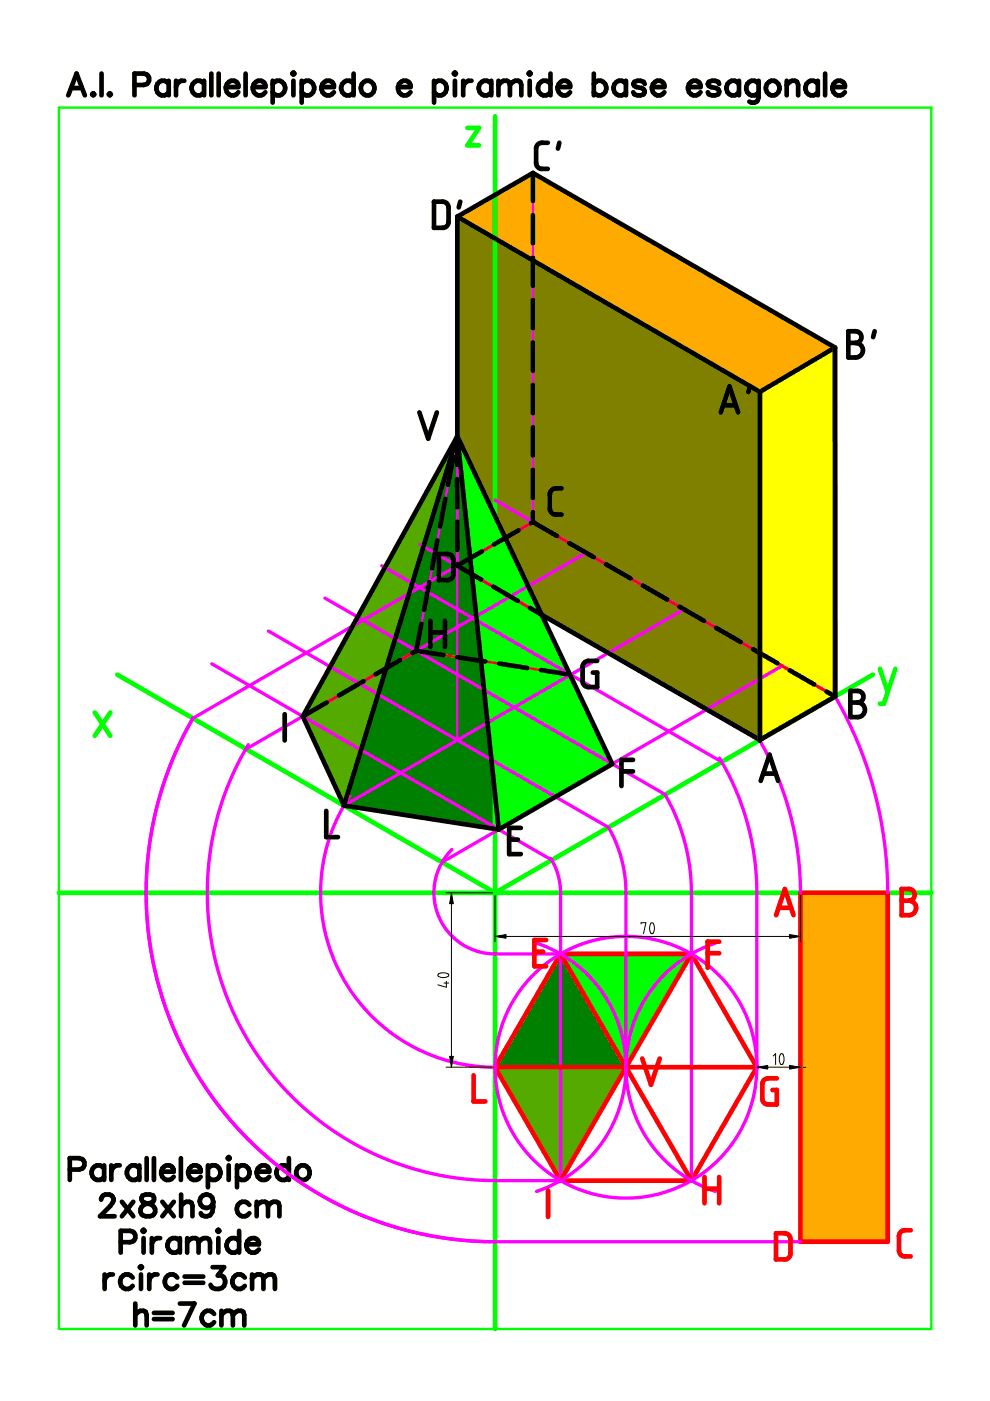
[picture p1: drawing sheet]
<svg xmlns="http://www.w3.org/2000/svg" width="210mm" height="297mm" viewBox="0 0 210 297" stroke-linecap="round" stroke-linejoin="round" font-family="sans-serif">
<g fill="#808000">
<path d="M97 92.5l-24.1 78.3-8.7-18.9z"/>
<path d="M97 45.9l64.1 37.2v73.8l-46.2-26.6-17.9-37.8z" fill-rule="evenodd"/>
</g>
<path d="M169.7 189.3h18.5v74h-18.5z" fill-rule="evenodd" fill="#fa0"/>
<path d="M97 45.9l64.1 37.2v73.8l-46.2-26.6-17.9-37.8z" fill-rule="evenodd" fill="#808000"/>
<g fill="#5a0">
<path d="M97 92.5l-24.1 78.3-8.7-18.9z"/>
<path d="M105 226.3h27.7l-13.8 24z"/>
</g>
<path d="M118.9 202.2l13.8 24.1h-27.7z" fill="#008000"/>
<path d="M118.9 202.2h27.7l-13.9 24.1z" fill="#0f0"/>
<path d="M97 92.5l8.7 83.4-32.8-5.1z" fill="#008000"/>
<path d="M97 92.5l32.8 69.5-24.1 13.9z" fill="#0f0"/>
<path d="M97 45.9l16-9.2 64 37-15.9 9.4z" fill-rule="evenodd" fill="#fa0"/>
<path d="M161.1 83.1l15.9-9.4 .1 74-16 9.2z" fill-rule="evenodd" fill="#ff0"/>
<path d="M12.5 22.8h185v259h-185z" fill="none" stroke="#0f0" stroke-width=".51"/>
<path d="M99.1 27.1h2.5l-2.5 3.7h2.5M105 24.7v257.1M20.1 151.1l3.3 4.9M23.4 151.1l-3.3 4.9M24.9 143l80.1 46.3 80.1-46.3M186.6 141.8l1.6 4.9M189.8 141.8l-2.4 7.4h-.8M12.5 189.3h185" fill="none" stroke="#0f0" stroke-width=".99"/>
<g fill="none" stroke="#000" stroke-width=".99">
<path d="M15.1 18.7h2.2M21.5 15.6v4.6M23.3 19.8l.2 .2-.2 .2-.2-.2zM28.5 18h2a1.21 1.21 0 0 0 1.1-1.2 1.21 1.21 0 0 0-1.1-1.2h-2v4.6M35.8 17.1v3.1M35.8 17.8a1.51 1.51 0 0 0-2.4-.1 1.51 1.51 0 0 0 .4 2.3 1.36 1.36 0 0 0 2-.4M37.3 17.1v3.1M39.1 17.1a1.5 1.5 0 0 0-1.8 1.4M43.3 17.8a1.51 1.51 0 0 0-2.4-.1 1.51 1.51 0 0 0 .4 2.3 1.36 1.36 0 0 0 2-.4M43.3 17.1v3.1M44.8 15.6v4.6M46.4 15.6v4.6"/>
<path d="M47.9 18.5a1.45 1.45 0 0 0 .9 1.6 1.45 1.45 0 0 0 1.7-.5M48.1 17.8a1.27 1.27 0 0 1 1.5-.7 1.27 1.27 0 0 1 .9 1.4h-2.6zM52.1 15.6v4.6M53.6 18.5a1.46 1.46 0 0 0 .9 1.6 1.46 1.46 0 0 0 1.8-.5M53.8 17.8a1.28 1.28 0 0 1 1.5-.7 1.28 1.28 0 0 1 1 1.4h-2.7zM57.8 17.8a1.51 1.51 0 0 1 2.4-.1 1.51 1.51 0 0 1-.4 2.3 1.36 1.36 0 0 1-2-.4M57.8 17.1v4.7M62.2 15.4l.2 .2-.2 .2-.2-.2zM62.2 17.1v3.1M64 17.8a1.52 1.52 0 0 1 2.3-.1 1.52 1.52 0 0 1-.3 2.3 1.39 1.39 0 0 1-2-.4M64 17.1v4.7M68.2 18.5a1.46 1.46 0 0 0 .8 1.6 1.46 1.46 0 0 0 1.8-.5"/>
<path d="M68.4 17.8a1.28 1.28 0 0 1 1.5-.7 1.28 1.28 0 0 1 .9 1.4h-2.6zM75 17.8a1.51 1.51 0 0 0-2.4-.1 1.51 1.51 0 0 0 .4 2.3 1.36 1.36 0 0 0 2-.4M75 15.6v4.6M76.7 17.8a1.53 1.53 0 0 1 2.7 .4 1.53 1.53 0 0 1-1.8 2 1.6 1.6 0 0 1-.9-2.4zM84.4 18.5a1.46 1.46 0 0 0 .9 1.6 1.46 1.46 0 0 0 1.7-.5M84.6 17.8a1.28 1.28 0 0 1 1.5-.7 1.28 1.28 0 0 1 .9 1.4h-2.6zM92 17.8a1.53 1.53 0 0 1 2.7 .4 1.53 1.53 0 0 1-1.8 2l-.9-.6M92 17.1v4.7M96.5 15.4l.2 .2-.2 .2-.3-.2zM96.5 17.1v3.1M98.2 17.1v3.1M100 17.1a1.5 1.5 0 0 0-1.8 1.4"/>
<path d="M104.2 17.8a1.53 1.53 0 0 0-2.7 .4 1.53 1.53 0 0 0 1.8 2l.9-.6M104.2 17.1v3.1M105.7 18l1.1-.9h.7l.4 .3 .2 .6M105.7 17.1v3.1M108.1 18l1.1-.9h.7l.4 .3 .2 .6v2.2M108.1 18v2.2M112.3 15.4l.2 .2-.2 .2-.2-.2zM112.3 17.1v3.1M116.7 17.8a1.53 1.53 0 0 0-2.6 .4 1.53 1.53 0 0 0 1.7 2l.9-.6M116.7 15.6v4.6M118.2 18.5a1.46 1.46 0 0 0 .9 1.6 1.46 1.46 0 0 0 1.8-.5M118.5 17.8a1.27 1.27 0 0 1 1.5-.7 1.27 1.27 0 0 1 .9 1.4h-2.7z"/>
<path d="M125.9 17.8a1.52 1.52 0 0 1 2.4-.1 1.52 1.52 0 0 1-.4 2.3 1.39 1.39 0 0 1-2-.4M125.9 15.6v4.6M132.7 17.8a1.51 1.51 0 0 0-2.3-.1 1.51 1.51 0 0 0 .3 2.3 1.36 1.36 0 0 0 2-.4M132.7 17.1v3.1M136.7 17.8l-.2-.4-.7-.3h-.7l-.6 .3-.2 .4 .2 .4 2 .7 .2 .7-.2 .4-.7 .2-1.3-.2-.2-.4M138.2 18.5a1.45 1.45 0 0 0 .9 1.6 1.45 1.45 0 0 0 1.8-.5M138.5 17.8a1.27 1.27 0 0 1 1.4-.7 1.27 1.27 0 0 1 1 1.4h-2.7zM145.9 18.5a1.46 1.46 0 0 0 .8 1.6 1.46 1.46 0 0 0 1.8-.5M146.1 17.8a1.28 1.28 0 0 1 1.5-.7 1.28 1.28 0 0 1 .9 1.4h-2.6zM152.5 17.8l-.2-.4-.7-.3h-.7l-.6 .3-.2 .4 .2 .4 2 .7 .2 .7-.2 .4-.7 .2h-.7l-.6-.2-.2-.4M156.7 17.8a1.53 1.53 0 0 0-2.7 .4 1.53 1.53 0 0 0 1.8 2l.9-.6M156.7 17.1v3.1"/>
<path d="M160.8 17.8a1.51 1.51 0 0 0-2.3-.1 1.51 1.51 0 0 0 .4 2.3 1.36 1.36 0 0 0 1.9-.4M160.8 17.1v3.6l-.2 .6a1.25 1.25 0 0 1-1.7 .2M162.6 17.8a1.51 1.51 0 0 1 2.4-.1 1.51 1.51 0 0 1-.4 2.3 1.51 1.51 0 0 1-1.9-.3 1.51 1.51 0 0 1-.1-1.9zM166.8 18l1.1-.9h.7l.4 .3 .2 .6v2.2M166.8 17.1v3.1M173.4 17.8a1.51 1.51 0 0 0-2.4-.1 1.51 1.51 0 0 0 .4 2.3 1.36 1.36 0 0 0 2-.4M173.4 17.1v3.1M174.9 15.6v4.6M176.5 18.5a1.46 1.46 0 0 0 .9 1.6 1.46 1.46 0 0 0 1.7-.5M177.1 17.4a1.23 1.23 0 0 1 1.4-.2 1.23 1.23 0 0 1 .6 1.3h-2.6l.2-.7zM14.5 20.2l1.7-4.6 1.8 4.6M19.5 20l.3-.2 .2 .2-.2 .2z"/>
<path d="M113 36.7l-16 9.2M113 36.7l64 37M113 36.7v5.9M116.1 30.3l-1.7 .1-.5 .3-.2 .8v3.1l.1 .6 .8 .6h1.5M118.6 30.3l-.3 1.2M92 42.8h2l.6 .1 .4 .5 .1 .4v3.4l-.2 .6-.5 .4-2.4 .1zM97 45.9v46.6M97 45.9l64.1 37.2M97.6 42.8l-.3 1.2M113 45.6v6M113 54.6v6M113 63.6v6"/>
<path d="M113 72.6v6M177 73.7l-15.9 9.4M177 73.7l.1 74-16 9.2-46.2-26.6M179.9 70.2l1.9 .1 .4 .2 .4 .6v.6l-.2 .5-.5 .4-.5 .1 1 .3 .5 1-.1 1-.9 .7-2 .1zM179.9 72.7h1.5M185.4 70.2l-.3 1.3M88.9 87.4l1.9 5.6 1.8-5.6M96.1 96.9l-1.1 5.9M96.7 94l.2-1.3v5.9M97 92.5l8.7 83.4M97 92.5l-24.1 78.3M97 92.5l-32.8 59.4"/>
<path d="M97 92.5l17.9 37.8M113 81.6v6M113 90.6v6M113 99.6v6M152.8 87.4l1.9-5.5 1.8 5.5M153.3 85.9h2.7M159 81.9l-.3 1.2M161.1 83.1v74M92.7 114.6l-1.1 5.9M93 117.5h2.1l.5 .1 .4 .6 .1 3.7-.2 .6-.5 .4-2.4 .1zM94.4 105.7l-1.1 5.9M96.9 101.6v6"/>
<path d="M96.9 110.6l.1 6M97 119.6v.3M97 119.9l5 3M102.2 116.9l-5.3 3M109.9 112.4l-5.1 3M112.5 110.9l.5-.2 5.1 2.9M113 108.6v2.1M119.1 103.5l-1.7 .1-.5 .4-.3 .7 .1 3.6 .4 .6 .4 .2h1.6M120.7 115.1l5.2 3M128.5 119.6l5.2 3M84.8 140l-5.1 3M88.2 138l-.8 .5"/>
<path d="M88.2 138l5.8 .9M89.3 132.2l-1.1 5.8M91 123.4l-1.1 5.9M91.2 131.6v5.6M91.2 134.1h3.1M94.3 131.6v5.6M97 139.3l5.9 1M104.6 124.4l5.2 3M112.4 128.9l2.5 1.4M114.9 130.3l14.9 31.7-24.1 13.9M136.3 124.1l5.2 3M144.1 128.6l5.2 3"/>
<path d="M151.8 133.1l5.3 3M159.7 137.6l5.1 3M60.4 151.4v5.6M64.2 151.9l8.7 18.9M69.3 148.9l-5.1 3M77 144.4l-5.1 3M105.9 140.7l5.9 .9M114.7 142.1l6 .9M126.6 140.1l-2.2 .1-.5 .3-.3 .4-.1 3.8 .3 .5 .5 .4 2.3 .1v-3.1h-.9M167.4 142.1l5.2 3M175.2 146.6l1.8 1.1M180.3 146.5l2 .1 .5 .3 .2 .4 .1 .6-.3 .6-.4 .3-.6 .1 1 .4 .6 .9-.1 .7-.2 .5-.8 .6h-2z"/>
<path d="M180.3 148.9h1.5M69.2 171.9v5.6h2.4M72.9 170.8l32.8 5.1M107.9 178h1.9M110.4 175.5h-2.5v5.6h2.5M131.8 163.6h2.4M134.2 161.1h-2.4v5.5M161.3 165.6l1.9-5.6 1.8 5.6M161.8 164h2.7M14.8 248h2a1.21 1.21 0 0 0 1.1-1.2 1.21 1.21 0 0 0-1.1-1.2h-2v4.6M21.4 254.4a1.14 1.14 0 0 1 .9-1.1h.9a1.13 1.13 0 0 1 .7 1.7l-.5 .7-2.2 2.2h3.1M22.1 247.1v3.1"/>
<path d="M22.1 247.8a1.53 1.53 0 0 0-2.7 .3 1.53 1.53 0 0 0 1.8 2.1l.9-.7M23.6 247.1v3.1M25.4 247.1a1.53 1.53 0 0 0-1.8 1.3M25.8 254.8l2.5 3.1M28.3 254.8l-2.5 3.1M29.5 247.8a1.51 1.51 0 0 0-2.3-.2 1.51 1.51 0 0 0 .4 2.4 1.36 1.36 0 0 0 1.9-.5M29.5 247.1v3.1M30.2 253.5a.92 .92 0 0 0 .5 1.5l.9 .2a1.33 1.33 0 0 1 1.3 1.2 1.33 1.33 0 0 1-1.1 1.5h-.9a1.33 1.33 0 0 1-1.2-1.5 1.33 1.33 0 0 1 1.4-1.2l.9-.2a.94 .94 0 0 0 .4-1.5l-.6-.2h-.9zM31.1 245.6v4.6M32.6 245.6v4.6M34.2 248.4a1.46 1.46 0 0 0 .8 1.7 1.46 1.46 0 0 0 1.8-.6M34.4 247.8a1.28 1.28 0 0 1 1.5-.7 1.28 1.28 0 0 1 .9 1.3h-2.6z"/>
<path d="M34.4 254.8l2.5 3.1M36.9 254.8l-2.5 3.1M38.4 245.6v4.6M38.4 253.3v4.6M38.4 255.7l.7-.7 .4-.2h.7l.4 .2 .2 .7v2.2M39.9 248.4a1.46 1.46 0 0 0 .9 1.7 1.46 1.46 0 0 0 1.7-.6M40.6 247.3a1.23 1.23 0 0 1 1.3-.1 1.23 1.23 0 0 1 .6 1.2h-2.6l.2-.6zM44.1 247.8a1.52 1.52 0 0 1 2.4-.2 1.52 1.52 0 0 1-.4 2.4 1.38 1.38 0 0 1-2-.5M44.1 247.1v4.6M45.2 254.8l-.2 2.2a1.52 1.52 0 0 1-2.2 .7l-.2-.5M48.5 245.3l.2 .3-.2 .2-.2-.2zM48.5 247.1v3.1"/>
<path d="M50.2 247.8a1.53 1.53 0 0 1 2.7 .3 1.53 1.53 0 0 1-1.8 2.1l-.9-.7M50.2 247.1v4.6M52.9 255.5a1.53 1.53 0 0 0-2.7 .4 1.53 1.53 0 0 0 1.8 2l.9-.7M54.4 254.8v3.1M54.4 255.7l.7-.7 .4-.2h.7l.4 .2 .2 .7M54.4 248.4a1.46 1.46 0 0 0 .9 1.7 1.46 1.46 0 0 0 1.8-.6M54.7 247.8a1.28 1.28 0 0 1 1.4-.7 1.28 1.28 0 0 1 1 1.3h-2.7zM56.8 255.7l.7-.7 .4-.2h.7l.4 .2 .2 .7v2.2M56.8 255.7v2.2M61.3 247.8a1.51 1.51 0 0 0-2.4-.2 1.51 1.51 0 0 0 .4 2.4 1.36 1.36 0 0 0 2-.5M61.3 245.6v4.6M63.5 247.3a1.54 1.54 0 0 1 2.1 .8 1.54 1.54 0 0 1-1 2.1 1.57 1.57 0 0 1-1.7-1 1.57 1.57 0 0 1 .6-1.9z"/>
<path d="M22.2 270.2v3.1M23.9 270.2a1.47 1.47 0 0 0-1.7 1.3M25.6 263.4h2a1.21 1.21 0 0 0 1.1-1.2 1.21 1.21 0 0 0-1.1-1.2h-2v4.6M28.1 270.9a1.53 1.53 0 0 0-2.6 .4 1.53 1.53 0 0 0 1.7 2l.9-.7M28.7 278.8l.6-.7 .5-.2h.6l.5 .2 .2 .7v2.2M28.7 276.4v4.6M29.7 268.7l.2-.2 .2 .2-.2 .2zM29.9 270.2v3.1M30.4 260.7l.2 .3-.2 .2-.2-.2zM30.4 262.5v3.1M31.6 270.2v3.1M32.2 262.5v3.1"/>
<path d="M32.6 278.4h4M32.6 279.7h4M33.4 270.2a1.47 1.47 0 0 0-1.8 1.3M34 262.5a1.47 1.47 0 0 0-1.8 1.3M37.6 270.9a1.52 1.52 0 0 0-2.6 .4 1.52 1.52 0 0 0 1.7 2l.9-.7M38.1 263.2a1.52 1.52 0 0 0-2.6 .4 1.52 1.52 0 0 0 1.8 2l.8-.7M38.1 262.5v3.1M38.1 276.4h3.1l-2.2 4.6M39.1 270.7h4M39.1 272h4M39.7 263.4l.6-.7 .5-.2h.6l.5 .2 .2 .7M39.7 262.5v3.1"/>
<path d="M42.1 263.4l.7-.7 .4-.2h.7l.4 .2 .2 .7v2.2M42.1 263.4v2.2M45.1 268.7h2.4l-1.3 1.7a1.43 1.43 0 0 1 1.6 1.3 1.43 1.43 0 0 1-1.4 1.6 1.35 1.35 0 0 1-1.8-.9M45.4 278.6a1.53 1.53 0 0 0-2.6 .4 1.53 1.53 0 0 0 1.7 2l.9-.7M46.3 260.7l.2 .3-.2 .2-.2-.2zM46.3 262.5v3.1M46.9 278.8l.7-.7 .4-.2h.7l.4 .2 .3 .7M46.9 277.9v3.1M49.4 278.8l.6-.7 .5-.2h.6l.5 .2 .2 .7v2.2M49.4 278.8v2.2M50.7 263.2a1.52 1.52 0 0 0-2.6 .4 1.52 1.52 0 0 0 1.7 2l.9-.7M50.7 261v4.6"/>
<path d="M51.9 270.9a1.52 1.52 0 0 0-2.6 .4 1.52 1.52 0 0 0 1.7 2l.9-.7M52.2 263.8a1.46 1.46 0 0 0 .9 1.7 1.46 1.46 0 0 0 1.8-.6M52.9 262.7a1.23 1.23 0 0 1 1.4-.1 1.23 1.23 0 0 1 .6 1.2h-2.7l.3-.6zM53.4 271.1l.7-.7 .4-.2h.7l.4 .2 .3 .7M53.4 270.2v3.1M55.9 271.1l1.1-.9h.6l.5 .2 .2 .7v2.2M55.9 271.1v2.2"/>
<circle cx="43.8" cy="254.7" r="1.44"/>
</g>
<g fill="none" stroke="#f00" stroke-width=".99">
<path d="M115.8 199.3h-2.5v5.6h2.5M152.5 199.6h-2.5v5.6M164.5 194l1.9-5.5 1.9 5.5M165.1 192.5h2.6M169.7 189.3h18.5v74h-18.5zM191.2 188.5h1.8l.5 .3 .3 .4 .1 .6-.2 .6-.5 .4-.5 .2 1 .3 .5 .9-.1 1-.4 .5-.5 .3h-2zM191.2 191h1.5M113.3 201.8h1.8M118.9 202.2h27.7M118.9 202.2l-13.9 24.1M118.9 202.2l27.7 48.1M146.6 202.2l13.9 24.1"/>
<path d="M146.6 202.2l-27.7 48.1M150 202.1h2.5M100.4 228v5.5h2.5M105 226.3l13.9 24M105 226.3h55.5M136.2 224.4l1.8 5.6 1.9-5.6M160.5 226.3l-13.9 24M164.7 228.6l-2.2 .1-.4 .2-.4 .5-.1 3.8 .2 .5 .6 .4 2.3 .1v-3.1h-.9M116.2 252.5v5.5M118.9 250.3h27.7M149.4 249.6v5.5M149.4 252h3.1"/>
<path d="M152.5 249.6v5.5M164.5 261.5h2.1l.6 .2 .3 .5 .1 3.8-.2 .5-.5 .4-2.4 .1zM193.1 260.8l-1.8 .2-.4 .3-.3 .7v3.2l.2 .5 .6 .6 1.7 .1"/>
</g>
<g fill="none" stroke="#f0f" stroke-width=".7">
<path d="M80.9 119.9l72.1 41.6M89 115.4l72.1 41.7 2 3.7 1.7 3.7 1.5 4 1.3 4.3 .9 4.1 .6 3.7 .5 4.5 .1 4.2M105 106.1l72.1 41.6 2.8 5.3 2 4.6 1.8 4.6 1.7 5.4 1.3 5.9 .8 5 .5 5.1 .2 5.7M113 110.7l-72.1 41.6M124.3 117.2l-72 41.6M56.9 133.8l72.1 41.7 1.6 3 .9 2.6 .7 3 .5 3.1v39.1M68.9 126.8l72.1 41.6 2.3 4.7 1.5 4 1.1 4.8 .6 4.7 .1 63.7M145 129.2l-72.1 41.6M40.7 152.6l-2.2 4.1-2.1 4.7-1.9 5.2-1.3 4.7-1.1 5-.7 4.8-.3 4.8-.1 4.8 .2 4.1 .6 5.3 .8 4.4 1.1 4.5 1.3 4.4 1.7 4.5 1.9 4.1 2.4 4.4 2.5 4.1 3 4.2 3.7 4.4 3.1 3.2 3.6 3.3 3.3 2.6 4.3 3 3.7 2.3 4.1 2.2 4.5 2 4.8 1.8 4.4 1.3 4.6 1.1 4.8 .8 4.4 .4 5.2 .2M41 152.2l-2.3 4.2-2.1 4.5-1.6 4.3-1.3 4-1.1 4.8-.9 4.6-.5 4.9-.2 4.4 .1 5.2 .4 5.3 .7 4.3 1.2 5.2 1.4 4.9 1.7 4.6 1.9 4.3 2.5 4.6 2.4 3.8 2.9 4.1 3 3.7 2.8 3.1 3.2 3 4.1 3.5 4.1 3 4.3 2.7 4.6 2.5 4.4 2 4.5 1.7 4.7 1.4 4.9 1.1 4.7 .8 4.9 .4 4.6 .2M44.9 140.7l72.1 41.7M52.6 157.9l-2.9 5.5-2.4 5.9-1.1 3.5-.9 3.5-1 6.6-.4 6.8 .5 6.8 1.2 6.8 1.7 6.1 2.5 6 3.4 6.2 3.8 5.4 4.4 5.1 4.4 4 5.3 3.9 6 3.6 6.4 2.8 4 1.4 3.7 1 3.1 .6 4.2 .6 4.8 .3h15.6v-61.4l-.2-1.8-.4-1.7-.6-1.6-.9-1.8"/>
<path d="M165.8 141.2l-72.1 41.6M74.2 168.8l-2.3 3.8-2.1 5-1.1 4.3-.7 5.3 .1 5.4 .8 4.9 1.3 4.4 2.1 4.7 2.6 4.2 3 3.7 3.5 3.3 4.1 2.9 4.7 2.5 4.7 1.7 4.9 1 5.2 .4M152.5 160.7l2.5 4.5 2.5 6 1.4 5.1 1.2 6.2 .4 5.7v38.1M95.8 180.1l-1.8 2.3-1.1 2-.7 2.7-.2 2.8 .4 2.4 .8 2.4 1.4 2.3 1.5 1.8 1.4 1.1 2 1.2 2.1 .7 1.6 .3 15.7 .1M113.7 200l4.1 1.7 3.5 2.2 1.9 1.4 1.9 1.9 2.4 2.8 2 3.3 1.8 4.1 1 3.9 .4 4.1-.2 4.4-.9 4.2-1.6 4.2-2.3 4.1-2.7 3.2-1.8 1.7-1.9 1.5-3.6 2.2-4 1.7M151.7 200l-3.9 1.6-3.5 2.2-3.2 2.6-2.9 3.4-2.3 3.6-1.7 3.8-1.1 4.5-.4 4 .3 4.5 1 4.6 1.8 4.2 2.1 3.4 3 3.6 2.9 2.5 3.7 2.3 4.2 1.8M105 263.3h64.7"/>
<circle cx="132.7" cy="226.3" r="27.7"/>
</g>
<path d="M64.2 151.9l24-13.9 32.8 5 8.8 19-24.1 13.9-32.8-5.1zM161 157l-64.1-37 16.1-9.3 64 37-15.9 9.4" fill="none" stroke="#f00" stroke-width=".51"/>
<path d="M113 36.7v74M113 36.7l-16 9.2M113 36.7l64 37-15.9 9.4-64.1-37.2M97 45.9v111M97 92.2l-32.8 59.7M97 92.5l-8.8 45.5M129.8 162l-32.9-69.7-24 78.5" fill="none" stroke="#f0f" stroke-width=".51"/>
<path d="M177 73.7v74M161.1 83.1v74" fill="none" stroke="#808000" stroke-width=".51"/>
<path d="M177 73.7l.1 74M161.1 83.1v73.8" fill="none" stroke="#808000" stroke-width=".99"/>
<g fill="none" stroke="#000" stroke-width=".21">
<path d="M94.6 189.3h9.8M95.7 189.3v37M105 189.9v9.8M105 198.5h64.7M135.9 195.9v-.3h1l-.5 2.4M138 195.7h.4l.3 .6v.8l-.1 .6a.43 .43 0 0 1-.6 .2 .43 .43 0 0 1-.2-.6l-.1-.7zM169.7 189.9v9.8M92.9 206.5l.8-.3 1.1 .2a.4 .4 0 0 1 .3 .5 .4 .4 0 0 1-.5 .3l-.8 .1-.6-.2a.34 .34 0 0 1-.3-.2 .34 .34 0 0 1 0-.4zM94.1 208.4h1M94.6 208v1.3l-1.8-.5M94.6 226.3h9.8M160.5 226.3h9.2"/>
<path d="M163.9 223.9l.5-.5v2.3M165.5 223.5h.5l.2 .4v.9l-.1 .6a.42 .42 0 0 1-.6 .2 .42 .42 0 0 1-.2-.5l-.1-.8zM170.3 226.3h.6"/>
</g>
<path d="M95.7 189.3l.4 2.3h-.8zM105 198.5l2.3-.4v.8zM167.4 198.1l2.3 .4-2.3 .4zM95.3 224h.8l-.4 2.3zM160.5 226.3l2.3-.4v.8zM167.4 225.9l2.3 .4-2.3 .4z" fill="#000" stroke="#000" stroke-width=".21"/>
</svg>
